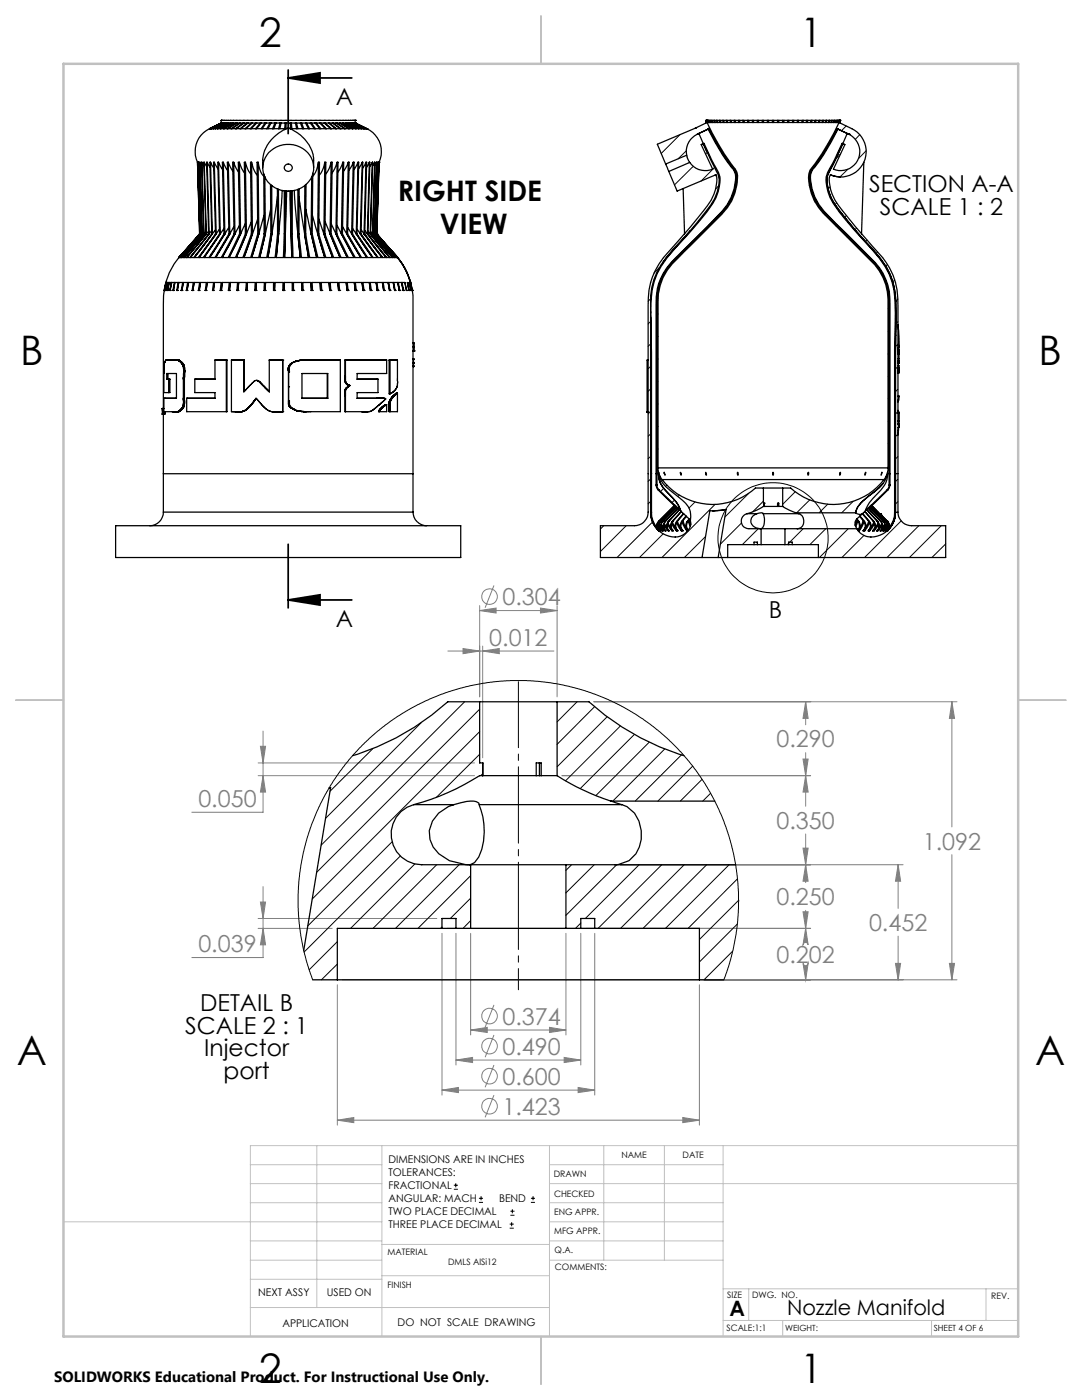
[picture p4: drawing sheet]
<svg xmlns="http://www.w3.org/2000/svg" width="216mm" height="279mm" viewBox="0 0 216 279" stroke-linecap="round" stroke-linejoin="round" font-family="sans-serif">
<defs><g id="words">
<g font-size="8.1">
<text x="51.7" y="9.3">2</text>
<text x="159.7" y="9.3">1</text>
<text x="4" y="72.8">B</text>
<text x="207.2" y="72.8">B</text>
<text x="3.3" y="212.5">A</text>
<text x="206.5" y="212.5">A</text>
<text x="51.7" y="276">2</text>
<text x="159.7" y="276">1</text>
</g>
<g font-size="5.6">
<text x="79.4" y="40">RIGHT SIDE</text>
<text x="87.8" y="46.7">VIEW</text>
</g>
<g font-size="4.7">
<text x="67" y="20.9">A</text>
<text x="173.4" y="38.4">SECTION A-A</text>
<text x="175.6" y="42.9">SCALE 1 : 2</text>
<text x="67" y="125.1">A</text>
<text x="153.4" y="123.3">B</text>
<text x="39.9" y="201.8">DETAIL B</text>
<text x="36.9" y="206.3">SCALE 2 : 1</text>
<text x="40.8" y="210.8">Injector</text>
<text x="44.6" y="215.4">port</text>
</g>
<g font-size="4.7" fill="#808080">
<text x="100.3" y="120.8">0.304</text>
<text x="97.6" y="128.9">0.012</text>
<text x="154.9" y="149.2">0.290</text>
<text x="39.6" y="161.1">0.050</text>
<text x="154.9" y="165.4">0.350</text>
<text x="184.1" y="169.6">1.092</text>
<text x="154.9" y="180.7">0.250</text>
<text x="173.4" y="185.8">0.452</text>
<text x="39.6" y="190.1">0.039</text>
<text x="154.9" y="192.2">0.202</text>
<text x="100.3" y="204.5">0.374</text>
<text x="100.3" y="210.5">0.490</text>
<text x="100.3" y="216.5">0.600</text>
<text x="100.3" y="222.5">1.423</text>
</g>
<g font-size="4.2">
<text x="145.6" y="262.7">A</text>
<text x="157" y="262.4">Nozzle Manifold</text>
</g>
<text font-size="3" x="10.8" y="275.7">SOLIDWORKS Educational Product. For Instructional Use Only.</text>
<g font-size="2.1">
<text x="77.5" y="232.2">DIMENSIONS ARE IN INCHES</text>
<text x="77.5" y="234.7">TOLERANCES:</text>
<text x="77.5" y="237.3">FRACTIONAL</text>
<text x="77.5" y="239.9">ANGULAR: MACH</text>
<text x="99.6" y="239.9">BEND</text>
<text x="77.5" y="242.5">TWO PLACE DECIMAL</text>
<text x="77.5" y="245.1">THREE PLACE DECIMAL</text>
<text x="51.5" y="258.7">NEXT ASSY</text>
<text x="65.2" y="258.6">USED ON</text>
<text x="56.3" y="264.8">APPLICATION</text>
<text x="79.3" y="264.6">DO NOT SCALE DRAWING</text>
</g>
<g font-size="1.8">
<text x="124" y="231.1">NAME</text>
<text x="136.2" y="231.1">DATE</text>
<text x="110.5" y="234.8">DRAWN</text>
<text x="110.5" y="238.9">CHECKED</text>
<text x="110.6" y="242.5">ENG APPR.</text>
<text x="77.3" y="250.5">MATERIAL</text>
<text x="110.6" y="246.3">MFG APPR.</text>
<text x="110.7" y="250">Q.A.</text>
<text x="77.3" y="257">FINISH</text>
<text x="89.4" y="252.4">DMLS AlSi12</text>
<text x="110.7" y="253.5">COMMENTS:</text>
<text x="145.1" y="259">SIZE</text>
<text x="150.1" y="259.1">DWG. NO.</text>
<text x="197.8" y="259.2">REV.</text>
<text x="145" y="265.7">SCALE:1:1</text>
</g>
<g font-size="1.7">
<text x="156.7" y="265.7">WEIGHT:</text>
<text x="186.3" y="265.7">SHEET 4 OF 6</text>
</g>
</g></defs>
<g fill="none" stroke="#808080" stroke-width=".2">
<path d="M98.6 116.8l-1.8 4.5M89.4 129.9h21.1M92.4 129.4l3.3 .5-3.3 .6zM95.7 121.8l3.3-.4v.9zM95.7 120.9v18.2M95.7 121.8h15.5M96.3 129.9l3.3-.5v1.1zM96.3 128.9v22.3M107.8 121.4l3.4 .4-3.4 .5zM111.2 120.9v18.2M51.5 154.8h43.2M51.5 152.3h43.2"/>
<path d="M52 148.9h1l-.5 3.4zM52.5 145.9v16.2h-14.2M52.5 154.8l.5 3.3h-1zM112.1 154.8h49.6M118.5 140.1h72.5M160.2 151.5h1.1l-.5 3.3zM160.8 140.1v4.5M160.8 150.2v10.7M160.8 154.8l.5 3.3h-1.1zM160.8 140.1l.5 3.3h-1.1zM189.9 140.1l.6 3.3h-1.1zM189.9 140.1v24.9"/>
<path d="M52.5 177v14.1h-14.2M123.7 172.6h56.5M160.2 169.3h1.1l-.5 3.3zM160.8 166.4v9.7M160.8 172.6l.5 3.3h-1.1zM179.2 172.6v8.7M179.2 172.6l.5 3.3h-1zM189.9 170.6v24.9M51.5 185.3h14.8M51.5 183.3h35.7M52 180h1l-.5 3.3zM52.5 185.3l.5 3.3h-1z"/>
<path d="M67.3 196.5v28M68.3 195.5h122.7M88.2 186.3v32.2M89.2 185.3h72.5M91 186.3v26.2M93.9 186.3v20.3M112.9 186.3v20.3M115.9 186.3v26.2M118.7 186.3v32.2M139.6 196.5v28M160.2 192.3a.51 .51 0 0 0 .5 .4 .51 .51 0 0 0 .6-.4l-.5 3.2zM160.2 182h1.1l-.5 3.3z"/>
<path d="M160.8 181.7v5.9M160.8 193.2v2.3M160.8 185.3l.5 3.3a.51 .51 0 0 0-.6-.5 .51 .51 0 0 0-.5 .5zM178.7 192.3h1l-.5 3.2zM179.2 186.8v8.7M189.4 192.3h1.1l-.6 3.2zM88.2 217.6l3.3-.6v1.1zM88.2 217.6h30.5M91 211.6h24.9M91 211.6l3.3-.6v1.1zM93.9 205.6h19M93.9 205.6l3.3-.6v1.1z"/>
<path d="M98.6 200.6l-1.8 4.4M98.6 206.6l-1.8 4.4M98.6 212.5l-1.8 4.5M98.6 218.5l-1.8 4.5M109.6 205l3.3 .6-3.3 .5zM112.6 211l3.3 .6-3.3 .5zM115.4 217l3.3 .6-3.3 .5zM67.3 223.6h72.3M67.3 223.6l3.3-.6v1zM136.2 223l3.4 .6-3.4 .4z"/>
<circle cx="97.7" cy="119.1" r="1.56"/>
<circle cx="97.7" cy="202.8" r="1.55"/>
<circle cx="97.7" cy="208.8" r="1.55"/>
<circle cx="97.7" cy="214.8" r="1.55"/>
<circle cx="97.7" cy="220.8" r="1.56"/>
</g>
<g fill="none" stroke="#000" stroke-width=".2">
<path d="M90.6 237.3h.8M90.6 236.5h.8M90.9 236.1v.9M95.6 240h.8M95.6 239.1h.8M96 238.7v.8M105.9 240h.9M105.9 239.1h.9M106.4 238.7v.8M101.7 245.1h.8M101.7 244.3h.8M101.8 242.5h.9"/>
<path d="M101.8 241.7h.9M102.1 243.9v.8M102.2 241.3v.8"/>
<circle cx="154.3" cy="107.3" r="11"/>
</g>
<path d="M57.5 15.6h12.7M57.5 14v12.7M57.5 15.6l6.4-1.1v2.1zM57.5 108.6v12.7M57.5 119.7h12.7M57.5 119.7l6.4-1v2.1z" fill="none" stroke="#000" stroke-width=".35"/>
<path d="M103.4 185.2v12.3" fill="none" stroke="#000" stroke-width=".2" stroke-dasharray="15.2 1.3 1.3 1.3" stroke-dashoffset="11"/>
<path d="M103.4 136v49.2" fill="none" stroke="#000" stroke-width=".2" stroke-dasharray="15.2 1.3 1.3 1.3" stroke-dashoffset="2.1"/>
<g fill="none" stroke="#c0c0c0" stroke-width=".2">
<path d="M50 232.4h26.2M50 236.2h26.2M63.2 228.6v32.3M76.2 228.6v38.1M109.6 228.6v38.1M109.6 232.4h34.7M109.6 236.2h93.6M120.5 228.6v22.9M132.6 228.6v22.9M144.3 228.6v38.1M203.2 228.6h-153.2v38.1M12.7 243.8h63.5"/>
<path d="M50 251.5h26.2M50 240h26.2M50 247.7h26.2M50 255.3h26.2M76.2 254.6h33.4M76.2 248.4h33.4M109.6 251.5h34.7M109.6 243.8h34.7M109.6 240h34.7M109.6 247.7h34.7M144.3 257.2h58.9M149.4 257.2v6.3"/>
<path d="M196.7 257.2v6.3M50 260.9h59.6M144.3 263.5h58.9M156.2 263.5v3.2M185.9 263.5v3.2"/>
</g>
<path d="M108 3.2v9.5M3.1 139.7h9.6M203.2 139.7h9.5M108 266.7v9.6" fill="none" stroke="#c0c0c0" stroke-width=".25"/>
<path d="M12.7 12.7h190.5v254h-190.5z" fill="none" stroke="#c0c0c0" stroke-width=".5"/>
<path d="M57.5 15.6l6.4-1.1v2.1zM57.5 119.7l6.4-1v2.1z" fill="#000"/>
<g fill="#808080">
<path d="M96.3 129.9l3.3-.5v1.1zM92.4 129.4l3.3 .5-3.3 .6z"/>
<path d="M160.8 185.3l.5 3.3a.51 .51 0 0 0-.6-.5 .51 .51 0 0 0-.5 .5zM160.2 192.3a.51 .51 0 0 0 .5 .4 .51 .51 0 0 0 .6-.4l-.5 3.2zM160.2 182h1.1l-.5 3.3zM160.8 172.6l.5 3.3h-1.1zM52 180h1l-.5 3.3zM52.5 185.3l.5 3.3h-1zM160.2 169.3h1.1l-.5 3.3zM160.8 154.8l.5 3.3h-1.1zM160.2 151.5h1.1l-.5 3.3zM160.8 140.1l.5 3.3h-1.1zM52 148.9h1l-.5 3.4zM52.5 154.8l.5 3.3h-1zM178.7 192.3h1l-.5 3.2zM179.2 172.6l.5 3.3h-1zM189.4 192.3h1.1l-.6 3.2zM189.9 140.1l.6 3.3h-1.1zM93.9 205.6l3.3-.6v1.1zM109.6 205l3.3 .6-3.3 .5zM91 211.6l3.3-.6v1.1zM112.6 211l3.3 .6-3.3 .5zM88.2 217.6l3.3-.6v1.1zM115.4 217l3.3 .6-3.3 .5zM67.3 223.6l3.3-.6v1zM136.2 223l3.4 .6-3.4 .4z"/>
<path d="M95.7 121.8l3.3-.4v.9zM107.8 121.4l3.4 .4-3.4 .5z"/>
</g>
<g fill="none" stroke="#000" stroke-width=".25">
<path d="M39.4 32.4h.1M39.4 32.4l.4 14.3M39.4 32.4v.1M39.5 32.4l.1 .2M39.5 32.4l.4 14.3M39.6 32.4l.4 14.3M39.6 32.4l.3 .4M39.6 32.4l.5 14.3M40.2 33l-.3-.6 .4 14.3M40.3 32.4l.4 .7M40.3 32.4l.3 14.3M40.3 32.4l.4 14.3"/>
<path d="M40.7 32.4l.5 .9M40.7 32.4l.4 14.3M40.7 32.4l.5 14.3M41.3 32.4l.6 1M41.3 32.4h-.1l.4 14.3M41.3 32.4l.4 14.3M41.8 25.7a5.1 5.1 0 0 0-2.4 6.7M41.8 25.7h.1M41.9 25.7h.1M42 25.7h.1M42 32.4l.7 1.1M42 32.4h-.1l.4 14.3"/>
<path d="M42 25.7h.2M42 32.4l.4 14.3M42.2 25.7h.1M42.3 25.7h.2M42.5 25.7h.4M42.8 32.4l.7 1.3M42.8 32.4h-.2l.4 14.3M42.8 32.4l.3 14.3M42.9 25.7h.1M43 25.7h.4M43.4 25.7h.1M43.5 25.7h.5"/>
<path d="M43.6 32.4l.8 1.4M43.6 32.4h-.1l.3 14.3M43.6 32.4l.4 14.3M44 25.7h.1M44.1 25.7h.5M44.1 24.6h.1M44.1 24h.1M44.1 24v.6M44.2 24.6h.1M44.2 24h.1M44.2 24.6l-2.4 1.1M44.3 24.6h.1"/>
<path d="M44.3 24h.1M44.3 24.6h.2M44.3 24h.2M44.3 24.6l-2.3 1.1M44.5 24.6h.1M44.5 24h.1M44.5 24.6l-2.3 1.1M44.5 24.6h.3M44.5 24h26M44.5 24.6l-2.2 1.1M44.6 32.4l.8 1.6M44.6 32.4h-.2l.3 14.3"/>
<path d="M44.6 32.4l.3 14.3M44.6 25.7h.1M44.7 25.7h.6M44.8 24.6h.3M44.8 24.6l-2.3 1.1M45.1 24.6h.1M45.1 24.6l-2.2 1.1M45.2 24.6h.3M45.2 24.6l-2.2 1.1M45.3 25.7h.2M45.5 25.7h.6M45.5 24.6h.1"/>
<path d="M45.5 24.6l-2.1 1.1M45.5 32.4l1 1.8M45.5 32.4h-.1l.3 14.3M45.5 32.4l.4 14.3M45.6 24.6h.4M45.6 24.6l-2.1 1.1M46 24.6h.1M46 24.6l-2 1.1M46.1 24.6h.4M46.1 24.6l-2 1.1M46.1 25.7h.2M46.3 25.7h.7"/>
<path d="M46.5 24.6h.1M46.5 24.6l-1.9 1.1M46.6 32.4l.5 1.2 .5 .7M46.6 32.4h-.2l.3 14.3M46.6 24.6h.5M46.6 32.4l.3 14.3M46.6 24.6l-1.9 1.1M47 25.7h.2M47.1 24.6h.2M47.1 24.6l-1.8 1.1M47.2 25.7h.7M47.3 24.6h.5"/>
<path d="M47.3 24.6l-1.8 1.1M47.8 32.4l.4 1.2 .6 .9M47.8 32.4h-.2l.2 14.3M47.8 32.4l.2 14.3M47.8 24.6h.2M47.8 24.6l-1.7 1.1M47.9 25.7h.2M48 24.6h.5M48 24.6l-1.7 1.1M48.1 25.7h.8M48.5 24.6h.2M48.5 24.6l-1.5 1.1"/>
<path d="M48.7 24.6h.6M48.7 24.6l-1.5 1.1M48.9 25.7h.2M49 32.4l.4 1.2 .6 1.1M49 32.4h-.2l.2 14.3M49 32.4l.2 14.3M49.1 25.7h.8M49.3 24.6h.2M49.3 24.6l-1.4 1.1M49.5 24.6h.7M49.5 24.6l-1.4 1.1M49.9 25.7h.2"/>
<path d="M50.1 25.7h.9M50.2 24.6h.1M50.2 24.6l-1.3 1.1M50.2 32.4l.4 1.2 .7 1.3M50.2 32.4h-.2l.2 14.3M50.2 32.4l.2 14.3M50.3 24.6h.7M50.3 24.6l-1.2 1.1M51 25.7h.2M51 24.6h.2M51 24.6l-1.1 1.1M51.2 25.7h.9"/>
<path d="M51.2 24.6h.7M51.2 24.6l-1.1 1.1M51.5 32.4l.1 .7a3.5 3.5 0 0 0 1 2M51.5 32.4h-.2l.1 14.3M51.5 32.4l.1 14.3M51.9 24.6h.2M51.9 24.6l-.9 1.1M52.1 25.7h.2M52.1 24.6h.8M52.1 24.6l-.9 1.1M52.3 25.7h.9M52.6 34.7l.1 12"/>
<path d="M52.8 35.2l.2 11.5M52.9 24.6h.2M52.9 24.6l-.8 1.1M53.1 24.6h.8M53.1 24.6l-.8 1.1M53.2 25.7h.3M53.5 25.7h.9M53.6 30.4a5.2 5.2 0 0 1 8.9 2.3 5 5 0 0 1-7 5.1 4.5 4.5 0 0 1-1.9-7.4zM53.9 24.6h.2M53.9 24.6l-.7 1.1M54 36.8v9.9M54.1 24.6h.8"/>
<path d="M54.1 24.6l-.6 1.1M54.2 37l.1 9.7M54.4 25.7h.2M54.6 25.7h1M54.9 24.6h.2M54.9 24.6l-.5 1.1M55.1 24.6h.8M55.1 24.6l-.5 1.1M55.4 39.2l-1.1 7.5M55.4 37.7v9M55.6 37.7v9M55.6 25.7h.2"/>
<path d="M55.8 25.7h1M55.9 24.6h.2M55.9 24.6l-.3 1.1M56.1 24.6h.8M56.1 24.6l-.3 1.1M56.3 38l-.7 8.7M56.7 38.1v8.6M56.8 25.7h.2M56.9 24.6h.2M56.9 24.6l-.1 1.1M56.9 38.1v8.6M57 25.7h.1"/>
<path d="M57.1 25.7l-1.7 1a7.2 7.2 0 0 0-3 5.3v1.5M57.1 25.7l.2-.1 .6 .1M57.1 24.6h.8M57.1 24.6l-.1 1.1M57.2 38.1l-.3 8.6M57.9 38.1l.2 8.6M57.9 25.7l2.1 1.3a7.2 7.2 0 0 1 2.6 5v1.5M57.9 25.7h.1M57.9 24.6h.2M57.9 24.6l.1 1.1M58 25.7h.2M58.1 38.1v8.6"/>
<path d="M58.1 24.6h.8M58.1 24.6l.1 1.1M58.2 25.7h1M58.3 38.1v8.6M58.7 38l.7 8.7M58.9 24.6h.3M58.9 24.6l.3 1.1M59.2 24.6h.7M59.2 24.6l.2 1.1M59.2 25.7h.2M59.4 25.7h1M59.4 37.8v8.9"/>
<path d="M59.7 39.3l1.1 7.4M59.7 37.7v9M59.9 24.6h.3M59.9 24.6l.5 1.1M60.2 24.6h.8M60.2 24.6l.4 1.1M60.4 25.7h.2M60.6 25.7h1M60.8 37v9.7M61 24.6h.2M61 24.6l.6 1.1M61.1 36.8l-.1 9.9"/>
<path d="M61.2 24.6h.7M61.2 24.6l.6 1.1M61.6 25.7h.2M61.8 25.7h.9M61.9 24.6h.3M61.9 24.6l.8 1.1M62.2 24.6h.7M62.2 24.6l.7 1.1M62.2 35.2l-.1 11.5M62.4 34.6l-.1 12.1M62.7 25.7h.2M62.9 24.6h.2"/>
<path d="M62.9 24.6l.9 1.1M62.9 25.7h.9M63.1 24.6h.7M63.1 24.6l.9 1.1M63.5 32.4h.2l-.1 14.3M63.5 32.4a4.6 4.6 0 0 1-1.1 2.8M63.5 32.4l-.1 14.3M63.8 25.7h.2M63.8 24.6h.2M63.8 24.6l1.1 1.1M64 24.6h.7M64 24.6l1.1 1.1"/>
<path d="M64 25.7h.9M64.7 24.6h.2M64.7 24.6l1.3 1.1M64.8 32.4h.2l-.2 14.3M64.8 32.4l-.5 1.6-.6 1M64.8 32.4l-.2 14.3M64.9 24.6h.6M64.9 24.6l1.2 1.1M64.9 25.7h.2M65.1 25.7h.9M65.5 24.6h.2M65.5 24.6l1.5 1.1"/>
<path d="M65.7 24.6h.6M65.7 24.6l1.4 1.1M66 25.7h.1M66.1 32.4h.2l-.2 14.3M66.1 32.4l-.4 1.2-.7 1.1M66.1 32.4l-.2 14.3M66.1 25.7h.9M66.3 24.6h.2M66.3 24.6l1.6 1.1M66.5 24.6h.6M66.5 24.6l1.6 1.1M67 25.7h.1"/>
<path d="M67.1 24.6h.1M67.1 24.6l1.7 1.1M67.1 25.7h.8M67.2 24.6h.6M67.2 24.6l1.7 1.1M67.3 32.4h.2l-.3 14.3M67.3 32.4l-.5 1.2-.5 .9M67.3 32.4l-.3 14.3M67.8 24.6h.1M67.8 24.6l1.8 1.1M67.9 25.7h.2M67.9 24.6h.5"/>
<path d="M67.9 24.6l1.8 1.1M68.1 25.7h.7M68.4 32.4h.2l-.3 14.3M68.4 32.4l-.5 1.2-.5 .7M68.4 24.6h.1M68.4 32.4l-.3 14.3M68.4 24.6l1.9 1.1M68.5 24.6h.5M68.5 24.6l1.9 1.1M68.8 25.7h.1M68.9 25.7h.7M69 24.6h.1"/>
<path d="M69 24.6l1.9 1.1M69.1 24.6h.4M69.1 24.6l2 1.1M69.5 24.6h.1M69.5 24.6l2 1.1M69.5 32.4h.2l-.3 14.3M69.5 32.4l-1 1.8M69.5 32.4l-.3 14.3M69.6 25.7h.1M69.6 24.6h.3M69.6 24.6l2 1.1M69.7 25.7h.6"/>
<path d="M69.9 24.6h.1M69.9 24.6l2.1 1.1M70 24.6h.2M70 24.6l2.1 1.1M70.2 24.6h.3M70.2 24.6l2.3 1.1M70.3 25.7h.1M70.4 25.7h.5M70.5 32.4h.2l-.4 14.3M70.5 32.4l-.9 1.6M70.5 32.4l-.3 14.3M70.5 24.6h.1"/>
<path d="M70.5 24h.1M70.5 24.6l2.3 1.1M70.6 24.6h.1M70.6 24h.3M70.7 24.6h.1M70.7 24.6l2.3 1.1M70.7 24.6h.2M70.7 24.6l2.5 1.1M70.9 24.6h.1M70.9 24h.1M70.9 24v.6M70.9 24.6l2.3 1.1"/>
<path d="M70.9 25.7h.2M71.1 25.7h.4M71.4 32.4h.2l-.4 14.3M71.4 32.4l-.8 1.4M71.4 32.4l-.3 14.3M71.5 25.7h.1M71.6 25.7h.4M72 25.7h.1M72.1 25.7h.4M72.3 32.4h.1l-.4 14.3M72.3 32.4l-.8 1.3M72.3 32.4l-.4 14.3"/>
<path d="M72.5 25.7h.3M72.8 25.7h.2M73 32.4h.2l-.4 14.3M73 32.4l-.6 1.1M73 25.7h.2M73 32.4l-.4 14.3M73.2 25.7h.1M73.2 25.7a5 5 0 0 1 2.4 6.7M73.7 32.4h.1l-.4 14.3M73.7 32.4l-.6 1M73.7 32.4l-.4 14.3M74.3 32.4l-.4 14.3"/>
<path d="M74.3 32.4l-.5 .9M74.8 32.4l-.4 14.3M74.8 32.4l-.5 .7M74.8 32.4l-.5 14.3M75.1 32.4l-.3 14.3M75.1 32.4l-.3 .6M75.1 32.4l-.4 14.3M75.2 32.8l.2-.4-.4 14.3M75.6 32.4h.1M75.6 32.4l-.2 .2M75.6 32.4l-.5 14.3M75.6 32.4l-.4 14.3"/>
<path d="M75.6 32.4v.1M132.8 32.7l.7 1.5M133.5 34.2l1.6 3.9 7.6-3.2M136.3 37.6l.3 9.1M137 31l.6 1.4M137 31l-4.2 1.7M137.6 32.4l-4.1 1.8M138.7 25.6h.1M138.7 25.6l-7.5 3.2 1.6 3.9M139.1 26.8a3.8 3.8 0 0 0-2.1 4.2M139.1 26.8h.2M139.2 26.7h.1"/>
<path d="M139.2 26.7l.1 .1M139.2 26.7h.3l-.2 .1M139.3 26.8h.1M139.4 26.8h.1zM139.5 26.6l.8 2.1M139.5 26.6l-.4 .2M139.5 26.7l-.2 .1M140.3 28.7l.2-.1 2 4.2a5.4 5.4 0 0 1 1.2 3.6 10.2 10.2 0 0 1-2.6 5.9l-4 4.7a35.8 35.8 0 0 0-6 7.6 17.5 17.5 0 0 0-1.3 7.9M140.3 28.7l-.4 .2 2.3 4.9a3.8 3.8 0 0 1-4.6-1.4M140.3 28.7l2.5 5.3a4.5 4.5 0 0 1 .3 4.3 14.8 14.8 0 0 1-3.1 5l-6 7a13.7 13.7 0 0 0-4.2 11.4v32.8M140.3 28.7h.1M140.3 28.7l.7 1.5"/>
<path d="M140.9 24h.1M140.9 24l.2 .4M140.9 24v.6l-2.2 1M141 24h.1M141 24l.1 .4M141 24l.2 .4M141.1 24.4h.1M141.1 24.4a45 45 0 0 0 5.6 9.4 3.9 3.9 0 0 1 .3 3.2 11.2 11.2 0 0 1-4.2 7l-6.3 6.2a18 18 0 0 0-4.2 5.2 13 13 0 0 0-1 6.6v31.4M141.1 24h.1M141.1 24l.2 .4M141.1 24h.2M141.1 24l.3 .4"/>
<path d="M141.2 24.4h.1M141.3 25.8a40.3 40.3 0 0 0 5.2 8.3 5 5 0 0 1 0 3.6l-.6 1.6-.8 1.6a146.8 146.8 0 0 1-10.3 10.6 11.6 11.6 0 0 0-3.9 9.4v33.6M141.3 25.8l-1.8 .8M141.3 24.4h.1M141.3 24h.1M141.3 24l.2 .4M141.4 24.4h.1M141.4 24h.2M141.4 24l.2 .4M141.4 25.7l-.1 .1M141.4 25.7a55.1 55.1 0 0 0 5.4 8.7 9.9 9.9 0 0 1-2.8 8l-7.5 7.5a19.6 19.6 0 0 0-4.3 5.1 11.6 11.6 0 0 0-1.1 6v33.5M141.4 25.7l-2.2 1"/>
<path d="M141.5 24.4h.1M141.6 24.4h.2M141.6 24h.1M141.6 24l.2 .4M141.7 24h.3M141.7 24l.2 .4M141.8 24.4h.1M141.9 24.4h.3M142 24h.1M142 24l.2 .4M142.1 24h.4M142.1 24l.2 .4"/>
<path d="M142.2 24.4h.1M142.3 24.4h.3M142.5 24h.1M142.5 24l.1 .4M142.6 24h.4M142.6 24l.1 .4M142.6 24.4h.1M142.7 34.9h.1M142.7 24.4h.5M142.8 34.9a5.3 5.3 0 0 1-.3 3.9 25.7 25.7 0 0 1-4.7 6.5l-2.6 3a22.7 22.7 0 0 0-4.5 5.8 16.2 16.2 0 0 0-1.4 8.4v39.7a2.74 2.74 0 0 1-2.7 2.7h-6.8v6.4h20.3M142.8 34.9h-.1M143 24h.1"/>
<path d="M143 24l.2 .4M143.1 24h.4M143.1 24l.2 .4M143.2 24.4h.1M143.3 24.4h.4M143.5 24h.2M143.5 24l.2 .4M143.7 24h.5M143.7 24l.2 .4M143.7 24.4h.2M143.9 24.4h.5M144.2 24h.2"/>
<path d="M144.2 24l.2 .4M144.4 24.4h.1M144.4 24h.5M144.4 24l.1 .4M144.5 24.4h.5M144.9 24h.2M144.9 24l.1 .4M145 24.4h.2M145.1 24h.6M145.1 24l.1 .4M145.2 24.4h.6M145.3 32.3l1.1 1.4a2.64 2.64 0 0 1 .5 2.3 10 10 0 0 1-1.8 5"/>
<path d="M145.7 24h.1M145.7 24l.1 .4M145.8 24.4h.2M145.8 24h.7M145.8 24l.2 .4M146 24.4h.6M146.5 24h.1M146.5 24l.1 .4M146.6 24.4h.2M146.6 24h.7M146.6 24l.2 .4M146.8 24.4h.6"/>
<path d="M147.3 24h.2M147.3 24l.1 .4M147.4 24.4h.2M147.5 24h.7M147.5 24l.1 .4M147.6 24.4h.7M148.2 24h.2M148.2 24l.1 .4M148.3 24.4h.2M148.4 24h.8M148.4 24l.1 .4M148.5 24.4h.7"/>
<path d="M149.2 24h.2M149.2 24v.4M149.2 24.4h.2M149.4 24h.7M149.4 24v.4M149.4 24.4h.8M150.1 24h.2M150.1 24l.1 .4M150.2 24.4h.2M150.3 24h.8M150.3 24l.1 .4M150.4 24.4h.7"/>
<path d="M151.1 24h.2M151.1 24v.4M151.1 24.4h.3M151.3 24h.8M151.3 24l.1 .4M151.4 24.4h.7M152.1 24h.2M152.1 24v.4M152.1 24.4h.3M152.3 24h.8M152.3 24l.1 .4M152.4 24.4h.7"/>
<path d="M153.1 24h.3M153.1 24v.4M153.1 24.4h.3M153.4 24.4h.7M153.4 24h.7M153.4 24v.4M154.1 24.4h.3M154.1 24h.3M154.1 24v.4M154.4 24.4h.8M154.4 24h.8M154.4 24v.4"/>
<path d="M155.2 24.4h.2M155.2 24h.2M155.2 24v.4M155.4 24.4h.7M155.4 24h.8M155.4 24v.4M156.1 24.4h.3M156.2 24h.2M156.2 24l-.1 .4M156.4 24.4h.7M156.4 24h.8M156.4 24v.4"/>
<path d="M157.1 24.4h.3M157.2 24h.2M157.2 24l-.1 .4M157.4 24.4h.7M157.4 24h.8M157.4 24v.4M158.1 24.4h.2M158.2 24h.2M158.2 24l-.1 .4M158.3 24.4h.8M158.4 24h.7M158.4 24l-.1 .4"/>
<path d="M159.1 24.4h.2M159.1 24h.2M159.1 24v.4M159.3 24.4h.7M159.3 24h.8M159.3 24v.4M160 24.4h.2M160.1 24h.2M160.1 24l-.1 .4M160.2 24.4h.7M160.3 24h.7M160.3 24l-.1 .4"/>
<path d="M160.9 24.4h.2M161 24h.2M161 24l-.1 .4M161.1 24.4h.6M161.2 24h.7M161.2 24l-.1 .4M161.7 24.4h.2M161.9 24h.1M161.9 24l-.2 .4M161.9 24.4h.6M162 24h.7M162 24l-.1 .4"/>
<path d="M162.5 24.4h.2M162.7 24h.1M162.7 24l-.2 .4M162.7 24.4h.6M162.8 24h.6M162.8 24l-.1 .4M163.2 32.2l-1.1 1.5a2.76 2.76 0 0 0-.5 2.3 10.4 10.4 0 0 0 1.8 5.1M163.3 24.4h.2M163.4 24h.2M163.4 24l-.1 .4M163.5 24.4h.5M163.6 24h.5"/>
<path d="M163.6 24l-.1 .4M164 24.4h.1M164.1 24.4h.5M164.1 24h.2M164.1 24l-.1 .4M164.3 24h.5M164.3 24l-.2 .4M164.6 24.4h.2M164.8 24.4h.4M164.8 24h.2M164.8 24l-.2 .4M165 24h.4"/>
<path d="M165 24l-.2 .4M165.2 24.4h.1M165.3 24.4h.5M165.4 24h.1M165.4 24l-.2 .4M165.5 24h.4M165.5 24l-.2 .4M165.7 34.9a5.3 5.3 0 0 0 .4 3.9 25.7 25.7 0 0 0 4.6 6.5l3.5 4a14.7 14.7 0 0 1 5 11.7v8h.2M165.7 34.9l1.2 .3 .8 .1M165.8 24.4h.1M165.9 24.4h.3M165.9 24h.2"/>
<path d="M165.9 24l-.1 .4M166.1 24h.3M166.1 24l-.2 .4M166.2 24.4h.1M166.3 24.4h.3M166.4 24h.1M166.4 24l-.2 .4M166.5 24h.3M166.5 24l-.2 .4M166.6 24.4h.1M166.7 24.4h.2M166.8 24h.1"/>
<path d="M166.8 24l-.2 .4M166.9 24h.2M166.9 24l-.2 .4M166.9 24.4h.1M167 24.4h.1M167.1 25.7l.1 .1M167.1 25.7l-1 1.9a47.6 47.6 0 0 1-4.4 6.8 9.9 9.9 0 0 0 2.8 8l8 8.1a14.3 14.3 0 0 1 4.4 6.1 22.1 22.1 0 0 1 .5 7.3v30.6M167.1 25.7l2.3 1.1M167.1 24h.1M167.1 24l-.2 .4M167.1 24.4h.1M167.2 24.4h.1"/>
<path d="M167.2 24h.2M167.2 24l-.2 .4M167.2 25.8a40.3 40.3 0 0 1-5.2 8.3 4.9 4.9 0 0 0 0 3.6 13.4 13.4 0 0 0 4.8 6.9 121.8 121.8 0 0 1 8.7 8.8 11.4 11.4 0 0 1 2.1 7.3v33.8M167.2 25.8l1.9 .8M167.3 24.4h.1M167.4 24.4h.1M167.4 24h.1M167.4 24l-.3 .4M167.4 24l-.2 .4M167.4 24.4a44.9 44.9 0 0 1-5.8 9.5 8.5 8.5 0 0 0 1.7 7.5l.9 1.1 8.2 8.2a13.6 13.6 0 0 1 4.3 6.1 18.8 18.8 0 0 1 .5 5.9v30.7M167.5 24h.1M167.5 24l-.1 .4"/>
<path d="M167.5 24l-.2 .4M167.6 24h.1M167.6 24v.6a8.5 8.5 0 0 1 4.3 2.8 5.1 5.1 0 0 1-.2 6.1 5.1 5.1 0 0 1-6 1.4M167.6 24l-.2 .4M168.2 28.7l-2 4.1a5.6 5.6 0 0 0-1.2 3.6 10.2 10.2 0 0 0 2.6 5.8l4 4.8a33.5 33.5 0 0 1 5.9 7.5 24.9 24.9 0 0 1 1.3 10.8l-.1 5v24.2M168.2 28.7l-.2-.1-1.9 4.2a5.4 5.4 0 0 0-1.2 3.6 10.2 10.2 0 0 0 2.5 5.9l4 4.7a35.8 35.8 0 0 1 6 7.6 23.9 23.9 0 0 1 1.2 10.3l-.1 4.8v24.8M168.2 28.7h.1M168.2 28.7l-2.4 5a3.9 3.9 0 0 0-.7 3.1 9.6 9.6 0 0 0 2.5 5.3l3.4 4.2 3.3 3.7a14.3 14.3 0 0 1 4.4 12.4v32.1M169 26.8h.1zM169 26.7l.2 .1M169.1 26.6l-.9 2.1M169.1 26.6l.3 .2"/>
<path d="M169.1 26.8h.1M169.2 26.8h.1M169.3 26.8h.1M169.3 26.8l-.3-.1 .3 .1M169.4 26.8h.1M169.4 26.8a3.8 3.8 0 0 1 1.8 5 3.8 3.8 0 0 1-4.9 2l2.3-4.9-.4-.2M172.4 32.4l-.5 14.3M32.7 58h.1M32.8 58h.1M33 58h.1M33.1 58l.3-1.6h.3l-.3 1.6M33.1 58h.1"/>
<path d="M33.2 56.4l-.5 1.6M33.2 56.4h.1M33.2 56.4l-.4 1.6M33.4 58h.1M33.4 58l.4-1.6h.4l-.3 1.6M33.9 58h.1M33.9 58l.4-1.6h.5l-.3 1.6M34.5 58h.1M34.6 58l.3-1.6h.7l-.3 1.6M34.6 58h.1M35.3 58h.1M35.4 58l.3-1.6h.7l-.2 1.6"/>
<path d="M35.4 58h.1M35.7 51.4h.1M35.9 51.2a13.7 13.7 0 0 0-3.3 9.6v20.7M36.2 58h.1M36.3 58l.3-1.6h.9l-.3 1.6M36.3 58h.1M37.2 58h.1M37.3 58l.3-1.6h1l-.3 1.6M37.3 58h.1M38.3 58h.1M38.3 58h.2M38.5 58l.2-1.6h1.1l-.2 1.6"/>
<path d="M38.5 58h.1M39.6 58h.1M39.6 58h.2M39.8 58l.2-1.6h1.2l-.2 1.6M39.8 58h.1M39.8 46.7h.1M39.8 46.7l-4.1 4.7M39.8 46.7l-.1 .2M39.9 46.7l-4.2 4.7M39.9 46.7h.1M39.9 46.6l-.1 .1M40 46.7l-4.1 4.7h-.2"/>
<path d="M40 46.7h.1M40 46.5l-.1 .2M40.1 46.7l-4.2 4.7M40.3 46.7a31.1 31.1 0 0 1-4.2 4.7h-.2M40.3 46.7h.1M40.3 46.4l-.2 .3M40.3 46.7l-4 4.7M40.6 46.7l-3.9 4.7h-.4M40.6 46.7h.1M40.6 46.4l-.3 .3M40.7 46.7l-4 4.7M41 58h.1"/>
<path d="M41.1 46.2l-.4 .5M41.1 46.7l-3.9 4.7h-.5M41.1 46.7h.1M41.1 58l.2-1.6h1.3l-.2 1.6M41.1 58h.1M41.2 46.7l-3.9 4.7M41.6 46.7l-3.7 4.7h-.6M41.6 46.7h.1M41.6 46.1l-.4 .6M41.7 46.7l-3.7 4.7M42.3 46.7l-3.6 4.7h-.7M42.3 46.7h.1"/>
<path d="M42.3 46l-.6 .7M42.4 46.7l-3.6 4.7M42.4 58h.1M42.4 58h.2M42.6 58l.2-1.6h1.3l-.1 1.6M42.6 58h.1M43 45.9l-.6 .8M43 46.7l-3.4 4.7h-.8M43 46.7h.1M43.1 46.7l-3.4 4.7M43.8 45.8l-.7 .9M43.8 46.7l-3.2 4.7h-.9"/>
<path d="M43.8 46.7h.2M44 46.7l-3.3 4.7M44 58h.1M44 58h.2M44.2 58l.1-1.6h1.5l-.2 1.6M44.2 58h.1M44.7 45.6l-.7 1.1M44.7 46.7l-3 4.7h-1M44.7 46.7h.2M44.9 46.7l-3.1 4.7M45.6 58h.1M45.6 58h.2"/>
<path d="M45.6 45.4l-.7 1.3M45.7 46.7l-2.8 4.7h-1.1M45.7 46.7h.2M45.8 58l.1-1.6h1.5l-.1 1.6M45.8 58h.1M45.9 46.7l-2.8 4.7M46.7 45.2l-.8 1.5M46.7 46.7l-2.5 4.7h-1.1M46.7 46.7h.2M46.9 46.7l-2.6 4.7M47.3 58h.1M47.3 58h.2"/>
<path d="M47.5 58l.1-1.6h1.5l-.1 1.6M47.5 58h.1M47.8 46.7l-2.3 4.7h-1.2M47.8 46.7h.2M47.8 44.9l-.9 1.8M48 46.7l-2.3 4.7M48.9 44.7l-.9 2M49 46.7l-2 4.7h-1.3M49 46.7h.2M49 58h.1M49 58h.2M49.2 46.7l-2 4.7"/>
<path d="M49.2 58l.2-1.6h1.5l-.1 1.6M49.2 58h.1M50.2 46.7l-1.7 4.7h-1.3M50.2 46.7h.2M50.2 44.3l-1 2.4M50.4 46.7l-1.7 4.7M50.8 58h.1M50.8 58h.3M51.1 58l.1-1.6h1.5v1.6M51.1 58h.1M51.4 43.7l-1 3M51.4 46.7l-1.4 4.7h-1.3"/>
<path d="M51.4 46.7h.2M51.6 46.7l-1.4 4.7M52.7 58h.2M52.7 46.7l-.9 3.8a.75 .75 0 0 1-.2 .8 .75 .75 0 0 1-.8 .1h-.6M52.7 46.7h.3M52.7 58h.1M52.7 43l-1.1 3.7M52.9 58h.1M53 46.7l-1.2 4.7M53 56.4h1.6v1.6M53 56.4l-.1 1.6M54 41.7l-1 5"/>
<path d="M54 46.7l-.8 4.7h-1.4M54 46.7h.3M54.3 46.7l-.8 4.7M54.6 58h.1M54.6 58h.2M54.8 58h.1M54.8 56.4h1.7l-.1 1.6M54.8 56.4v1.6M55.4 46.7l-.5 4.7h-1.4M55.4 46.7h.2M55.6 46.7l-.5 4.7M56.4 58h.1"/>
<path d="M56.4 58h.3M56.7 56.4h1.6M56.7 56.4v1.6M56.7 58h.1M56.7 46.7l-.1 4.7h-1.5M56.7 46.7h.2M56.8 51.4h1.4M56.9 46.7l-.1 4.7M58.1 46.7l.1 4.7M58.1 46.7h.2M58.3 46.7l.2 4.7h1.4M58.3 56.4v1.6"/>
<path d="M58.3 58h.1M58.3 58h.3M58.6 58h.1M59.4 46.7l.5 4.7M59.4 46.7h.3M59.7 46.7l.4 4.7h1.5M60.2 56.4h-1.6v1.6M60.2 56.4l.1 1.6M60.3 58h.1M60.3 58h.2M60.5 58h.1M60.8 46.7l.8 4.7"/>
<path d="M60.8 46.7h.2M61 46.7l.7 4.4a.44 .44 0 0 0 .6 .3h.9M61 41.8l1.1 4.9M62.1 56.4h-1.7l.1 1.6M62.1 56.4v1.6M62.1 46.7l1.1 4.7M62.1 46.7h.2M62.1 58h.1M62.1 58h.2M62.3 46.7l1.1 4.7h1.4M62.3 58h.1M62.3 43l1.1 3.7"/>
<path d="M63.4 46.7l1.4 4.7M63.4 46.7h.2M63.6 46.7l1.4 4.7h1.4M63.6 43.7l1 3M63.9 56.4h-1.6v1.6M63.9 56.4l.1 1.6M64 58h.1M64 58h.2M64.2 58h.1M64.6 46.7l1.8 4.7M64.6 46.7h.2M64.8 46.7l1.8 4.7h1.2"/>
<path d="M64.9 44.2l1 2.5M65.7 56.4h-1.6l.1 1.6M65.7 56.4l.1 1.6M65.8 58h.1M65.8 58h.2M65.9 46.7l1.9 4.7M65.9 46.7h.2M66 58h.1M66.1 46.7l2 4.7h1.2M66.1 44.6l.9 2.1M67 46.7l2.3 4.7M67 46.7h.2"/>
<path d="M67.2 46.7l2.3 4.7h1.2M67.2 44.9l.9 1.8M67.4 56.4h-1.5l.1 1.6M67.4 56.4l.2 1.6M67.6 58h.1M67.6 58h.2M67.8 58h.1M68.1 46.7l2.6 4.7M68.1 46.7h.2M68.3 46.7l2.6 4.7h1.1M68.3 45.2l.9 1.5M69.1 56.4h-1.5l.2 1.6"/>
<path d="M69.1 56.4l.2 1.6M69.2 46.7l2.8 4.7M69.2 46.7h.2M69.3 58h.1M69.3 58h.2M69.4 46.7l2.7 4.7h1.1M69.4 45.4l.8 1.3M69.5 58h.1M70.2 46.7l3 4.7M70.2 46.7h.1M70.3 46.7l3 4.7h1M70.3 45.6l.8 1.1"/>
<path d="M70.7 56.4h-1.4l.2 1.6M70.7 56.4l.2 1.6M70.9 58h.1M70.9 58h.2M71.1 46.7l3.2 4.7M71.1 46.7h.1M71.1 58h.1M71.2 46.7l3.2 4.7h.9M71.3 45.8l.6 .9M71.9 46.7l3.4 4.7M71.9 46.7h.1M72 46.7l3.5 4.7h.7"/>
<path d="M72.1 45.9l.5 .8M72.2 56.4h-1.3l.2 1.6M72.2 56.4l.2 1.6M72.4 58h.1M72.4 58h.2M72.6 46.7l3.6 4.7M72.6 46.7h.2M72.6 58h.1M72.8 46.7l3.6 4.7h.6M72.8 46l.5 .7M73.3 46.7l3.7 4.7M73.3 46.7h.1"/>
<path d="M73.4 46.7l3.8 4.7h.6M73.4 46.1l.5 .6M73.7 56.4h-1.3l.2 1.6M73.7 56.4l.2 1.6M73.9 46.7l3.9 4.7M73.9 46.7h.1M73.9 58h.1M73.9 58h.2M73.9 46.7l3.9 4.7h.5M74 46.2l.3 .5M74.1 58h.1M74.3 46.7l4 4.7"/>
<path d="M74.3 46.7h.1M74.4 46.7l4 4.7h.4M74.4 46.3l.3 .4M74.7 46.7l4.1 4.7M74.7 46.7h.1M74.8 46.7a31.1 31.1 0 0 0 4.2 4.7h.1M74.8 46.4l.2 .3M75 46.7l4.1 4.7M75 46.7h.1M75 46.5l.1 .2M75 56.4h-1.1l.2 1.6M75 56.4l.3 1.6"/>
<path d="M75.1 46.7l4.2 4.7M75.1 46.7h.1M75.1 46.6l.1 .1M75.2 46.7l2.1 2.4a15.3 15.3 0 0 1 5 8.9M75.2 46.7l4.2 4.7M75.2 46.7h.1M75.3 58h.1M75.4 58h.1M76.3 56.4h-1.1l.2 1.6M76.3 56.4l.3 1.6M76.6 58h.1M76.7 58h.1"/>
<path d="M77.4 56.4h-1l.3 1.6M77.4 56.4l.3 1.6M77.7 58h.1M77.8 58h.1M78.5 56.4h-.9l.2 1.6M78.5 56.4l.2 1.6M78.7 58h.1M78.8 58h.1M79.1 51.4h.2M79.3 51.4a13.5 13.5 0 0 1 2.6 5M79.4 56.4h-.8l.2 1.6M79.4 51.4a13.3 13.3 0 0 1 2.9 6.6"/>
<path d="M79.4 56.4l.3 1.6M79.7 58h.1M79.8 58h.1M80.2 56.4h-.7l.3 1.6M80.2 56.4l.2 1.6M80.4 58h.1M80.5 58h.1M80.8 56.4h-.6l.3 1.6M80.8 56.4l.3 1.6M81.1 58h.1M81.2 58h.1M81.3 56.4l.3 1.6z"/>
<path d="M81.6 58h.1M81.6 56.4l.4 1.6zM81.7 56.4h.2M81.7 58h.1M81.9 56.4l.3 1.6M82 58h.1M82.2 58h.1M82.3 58l.1 .9v35.6M82.3 58h.1M137.8 46l-.9 1a41.5 41.5 0 0 0-4.7 5.4M32.7 79.5h2.5M32.7 79.5v2.7h2.9"/>
<path d="M33 72.1h-.1M33.2 71.9h-.1M33.2 71.9l-.3 .3-.2 .9v5.3h1M33.3 75.7v-1.2h1.9v5M33.3 75.7h.4M33.3 75.7h.2M33.5 75.7h.4M33.5 74.5v1.2M33.7 75.7h.2M33.7 75.7v2.7M33.8 71.8l.6 .1M33.9 75.7v2.7h-.2"/>
<path d="M34.1 71.8l-.9 .1M34.1 71.8l1.5 .1M35.3 71.8l.4 .2M35.4 71.9h.3M35.7 71.9h.1M35.7 72h.3M35.7 72l.1 .1M35.8 71.9h-.2l.3 .1M35.8 72.1h.2M35.8 71.9l.2 .1M35.8 72.1h.1M35.9 72.1v.1"/>
<path d="M35.9 72.1h.2M35.9 72.2h.3M35.9 72.2l.3 .2M36 72l.1 .1M36 72.2h.2M36.1 72.3h.2M36.1 72.1l.1 .1M36.2 72.4h.2M36.2 72.2l.2 .3M36.2 72.4v.1M36.2 72.5h.2M36.2 72.5h.1"/>
<path d="M36.3 72.5h.2M36.3 72.5v.1M36.3 72.6l.1 .1M36.3 72.6h.2M36.4 72.7v.1M36.4 72.7h.2M36.4 72.5h.1M36.4 72.8l.1 .1M36.4 72.8h.3M36.5 72.5v.1M36.5 72.9v.1M36.5 72.9h.2"/>
<path d="M36.5 73v.1M36.5 73h.2M36.5 72.6l.1 .1M36.5 73.1h.1M36.5 73.1h.3M36.6 79.5h.2M36.6 79.6h.2M36.6 79.7h.2M36.6 79.8h.2M36.6 75.7h.2M36.6 75.4h.2M36.6 73.2v.1"/>
<path d="M36.6 73.1v.1M36.6 75.4v4.4M36.6 79.8v.2M36.6 73.2h.2M36.6 75.5h.2M36.6 75.6h.2M36.6 73.1h.2M36.6 72.7l.1 .1M36.6 75.1h.2M36.6 80h.2M36.6 73.3v.3M36.6 74.5v.7"/>
<path d="M36.6 80v.5M36.6 73.6l.1 .1M36.6 75.2v.2M36.6 74.5h.2M36.6 73.6h.2M36.6 74.7h.2M36.6 73.5h.2M36.6 74.8h.2M36.6 75h.2M36.6 73.3h.2M36.6 75.2h.2M36.7 72.8v.1"/>
<path d="M36.7 73.7v.7M36.7 73.9h.2M36.7 74h.2M36.7 74.1h.2M36.7 74.4l-.1 .1M36.7 74.3h.2M36.7 73.7h.1M36.7 74.4h.1M36.7 72.9v.1M36.7 73l.1 .1M36.8 73.1h.1M36.8 73.1v.1"/>
<path d="M36.8 75.4v4.4M36.8 79.8v.2M36.8 73.2v.1M36.8 73.3v.4M36.8 74.4v.8M36.8 80v.5M36.8 75.2v.2M36.8 73.7l.1 .2M36.9 74.3l-.1 .1M36.9 73.9v.4M37.3 79.5h5.6M37.3 79.5v2.7h7.9"/>
<path d="M38.9 75.7h4M38.9 75.7v2.7h4v1.1M42.9 71.9h2.4M42.9 71.9h2.3M42.9 71.9v3.8M45.2 71.9h.1M45.2 71.9v10.3M45.3 71.9v10.3h-.1M46.2 71.9h2.4M46.2 71.9h2.6M46.2 71.9v10.3h2l.6-.2h-.2M48.6 71.9h.2"/>
<path d="M48.6 71.9v6.3l1.6-1.6a1.16 1.16 0 0 1 1.3-.6M48.8 71.9v6.2M50.8 79.9h.1M50.8 79.8h.1M50.9 79.7l-.2 .3M50.9 79.7h.1M51 79.7h-.1M51 79.7l-.2 .3M51 79.7h.1M51 79.6l2.4 2.3 .9 .3h1.4M51 79.6v.1M51 79.6h.1"/>
<path d="M51.1 79.6l-.1 .1M51.1 79.5v.1M51.2 75.9l.6 .3M51.3 76h.2M51.5 76l.3 .2M51.5 76.1h.1M51.6 76.1h.1M51.8 76.2l.1 .2M51.8 76.2h.1M51.8 76.2l.1 .1M51.9 76.3h.1M51.9 76.3l.1 .1"/>
<path d="M51.9 76.4l.1 .1M51.9 76.4h.1M52 76.5l.1 .1M52 76.4l.1 .1M52 76.5h.1M52.1 76.5l.3 .3M52.1 76.6l.1 .1M52.1 76.6h.1M52.2 76.7h.1M52.3 76.7l.1 .1M52.3 76.7h.1M52.4 76.8l.1 .1"/>
<path d="M52.4 76.8h.1M52.5 76.9l.1 .1M52.5 76.9h.1M52.6 77v.1M52.6 77h.1M52.6 77l.3 .3M52.6 77.1l.1 .1M52.6 77.1h.1M52.7 77.2l.1 .1M52.7 77.2h.1M52.8 77.3l.3 .3M52.8 77.3h.1"/>
<path d="M52.9 77.3l.1 .1M52.9 77.4h.1M53 77.4l.1 .1M53 77.5h.1M53.1 77.5v.1M53.1 77.6h.1M53.2 77.6l.1 .2M53.2 77.6h.1M53.3 77.8l.3 .2M53.3 77.8h.1M53.3 77.8l.1 .1M53.4 77.9h.1"/>
<path d="M53.5 77.9l.1 .1M53.6 78l.1 .1M53.6 78h.1M53.7 78.1h.1M53.7 78.1v.1M53.7 71.9h2.7M53.7 71.9v6.3v-.1M56.4 71.9h.1M56.4 71.9v10.3M57.5 73.5h.1M57.5 73.7h.1M57.5 73.8h.1"/>
<path d="M57.5 73.4h.1M57.5 73.9h.1M57.5 73.4v.5M57.5 73.9l.1 .1M57.6 74h.1M57.6 73.3h.1M57.6 74.2h.1M57.6 74.3h.1M57.6 77.2h.1M57.6 80h.1M57.6 74v6.7M57.6 73.3l-.1 .1"/>
<path d="M57.6 73.2h.1M57.6 73.1h.1M57.6 73.1v.2M57.7 73h.1M57.8 72.8h.1M57.8 72.8l-.2 .3M57.9 72.8h.1M57.9 72.8h-.1M57.9 72.7h.1M57.9 72.7v.1M58 72.6h.1M58.1 72.5l-.1 .1"/>
<path d="M58.1 72.5h.1M58.2 72.5h.1M58.3 72.4l-.4 .3M58.3 72.4l-.2 .1M58.5 72.4h-.2M58.6 72.3h.1M58.6 72.3l-.1 .1M58.7 72.2h.1M58.7 72.2l-.2 .2M58.8 72.2h.1M58.9 72.1h.1M59.2 72.1h.1"/>
<path d="M59.3 72h.1M59.4 72h.1M59.5 72l-.8 .2M59.8 71.9h.1M59.9 71.9l-.2 .1M60.2 79.5h5.1M60.3 74.5h5.1v5h-5.1zM60.3 71.9h.1M60.3 71.9l-1.6 .3M60.3 71.9h.5M60.6 71.9h.1M60.7 71.9h7.2"/>
<path d="M60.8 71.9h7.1M65.3 79.5h.1M65.3 74.5v5M67.9 71.9v10.3l-7.4-.1M68.8 75.5v.3M68.8 78.2v.3M68.8 75.8v.1M68.8 78.5v.1M68.8 78.4h.1M68.8 78.2h.1M68.8 78.5h.1M68.8 75.8h.1"/>
<path d="M68.8 75.7h.1M68.8 75.5h.1M68.8 71.9h8.4M68.8 78.6v3.6h.1M68.8 71.9h.1M68.8 75.9h.1M68.8 71.9v3.5M68.8 75.9v.2M68.8 78v.1M68.8 75.4v.1M68.8 76.1l.1 .3M68.8 78.1v.1"/>
<path d="M68.8 78.1h.1M68.8 76.1h.1M68.8 78.6h.1M68.8 75.4h.1M68.8 78.7h.1M68.8 75.3h.1M68.8 78h.1M68.8 78.8h.1M68.8 75.1h.1M68.8 79h.1M68.8 75h.1M68.9 77.9l-.1 .1"/>
<path d="M68.9 77.9h.1M68.9 76.2h.1M68.9 77.7v.2M68.9 77.7h.1M68.9 76.3h.1M68.9 71.9h8.3M68.9 76.4l.1 .1M68.9 77.6v.1M68.9 76.4h.1M68.9 71.9v4.2M68.9 78v4.2M68.9 76.1l.1 .3"/>
<path d="M68.9 77.6h.1M69 77.9l-.1 .1M69 76.5l.1 .1M69 77.5l-.1 .1M69 77.7v.2M69 76.5h.1M69 77.5h.1M69 77.6v.1M69 76.4l.1 .1M69.1 77.4l-.1 .1M69.1 77.4h.1M69.1 76.6l.1 .1"/>
<path d="M69.1 77.5l-.1 .1M69.1 76.6h.1M69.1 76.5l.3 .3M69.1 77.4h.2M69.2 76.7l.1 .1M69.2 76.7h.1M69.2 77.4l-.1 .1M69.3 77.3h.1M69.3 76.8h.1M69.3 77.4h-.1M69.4 77.3l-.1 .1M69.4 77.2l-.3 .2"/>
<path d="M69.4 77.2h.1M69.4 76.8l.1 .1M69.4 76.8h.1M69.4 77.2h.2M69.5 76.9h.1M69.5 76.8l.1 .1M69.5 77.1h.2M69.6 76.9h.3M69.6 76.9v.1M69.6 77l-.2 .2M69.6 77h.1M69.7 77.1l-.3 .2"/>
<path d="M69.7 77v.1M69.9 76.9l-.2 .1M71.3 79.5l5.3-.1 .4 .2-1.9 1.7a2.97 2.97 0 0 1-1.8 .9h-.4M71.3 75.7h4.1M71.3 79.5h4.1M75.4 75.7v2.7h-4.1v1.1M75.6 79.4l-.1 .1M75.8 79.4l-.1 .1M77.2 71.9v2.6h-5.9v1.2M77.6 71.9h1.7M77.6 71.9h.2M77.6 71.9v6.7h.2"/>
<path d="M77.8 80h-.1M77.8 80h.1M77.8 79.9v.1M77.8 79.9h.2M77.8 71.9h1.5M77.8 79.8h.2M77.8 71.9v6.7M77.9 79.7l-.1 .2M77.9 79.7h.2M77.9 79.6v.1M77.9 80h.1M77.9 79.6h.2"/>
<path d="M78 79.6h-.1M78 79.6h.2M78 79.9l-.1 .1M78 79.5h.2M78.1 78.5h-.1M78.1 79.7l-.1 .2M78.1 79.4h.2M78.1 79.6v.1M78.2 79.3l-.2 .3M78.2 79.6h-.1M78.2 79.3h.2M78.2 79.2v.1"/>
<path d="M78.2 79.2h.3M78.3 79.2h-.1M78.3 79.2h.2M78.4 79.1l-.1 .1M78.4 79.1h.2M78.4 79.3l-.2 .3M78.4 79.1h.1M78.5 79.2l-.1 .1M78.5 79h.2M78.5 79.2h.1M78.6 79.1l-.1 .1M78.6 78.9h.2"/>
<path d="M78.6 78.8l-.2 .3M78.6 78.8h.2M78.6 79.1h.1M78.7 78.8h-.1M78.7 78.8h.2M78.8 78.7h.2M78.8 78.8l-.2 .3M78.8 78.7h.3M78.9 78.6l-.2 .2M78.9 78.8h-.1M79 78.5l-.1 .1M79 78.5h.2"/>
<path d="M79.1 78.5h-.1M79.1 78.5h.1M79.2 78.6l-.3 .2M79.2 78.6h-.3M79.2 78.5v.1M79.3 78.5v3.7h-1.5M79.3 71.9v4.1a2.25 2.25 0 0 1-1 2.4l-.5 .2M79.3 78.5h-.2M79.3 78.5h-.1M82.4 69.2h.3M82.4 68.4h.3v1.6M82.4 72.5h.2"/>
<path d="M82.4 72.4h.2v.1M82.4 70h.3M82.4 73.2h.2M82.4 71.7h.2M82.4 73h.2v.2M82.4 71.6h.2v.1M82.5 73.2h.1M82.6 70l-.1 .1M82.6 71.7l-.1 .7M82.6 72.5l-.1 .5M82.7 70h.1M129.4 71.9h-.3v10.3"/>
<path d="M129.8 63.3l.2 7v24.2M129.8 66.8v27.7M129.8 62.2l.1 32.3M129.8 76v.1M179.1 72h.3M179.1 71.6h.3M179.1 73.4h.3M179.1 73.8h.3M179.1 70.6h.3M179.1 70.2h.3M179.1 74.2h.3M179.1 72.3h.3"/>
<path d="M179.1 69.9h.3M179.2 64.8l.2 4.2M179.2 72.5h.2M179.2 79.8h.1M179.2 74.4h.2M179.2 73h.2v1.2M179.2 69.7h.2M179.2 69.6l.2 .1M179.2 72.6h.2M179.3 79.8l-.1 .4M179.4 69.7v.2M179.4 72.5v.1"/>
<path d="M179.4 74.4h.1M179.4 69.9v2.4M179.4 74.2v.2M179.4 72.3v.2M179.4 69v.3h-.2v9.8h.2M179.4 79.1h-.2v3.2h.2v.2M179.4 79.1l-.1 .7M32.4 82.7h.1M32.4 82.6h.1M32.4 81.9h.1M32.4 82.6h.2v19.6M32.4 81.6h.1"/>
<path d="M32.4 81.7h.1M32.4 82.6v.1M32.4 81.6v.3M32.5 81.5h.1M32.5 81.6h-.1M32.5 81.5v.8M32.5 82.6h.1M32.5 82.3h.1M32.5 82.3h.3M32.6 81.5h.1M32.6 81.5v.8M32.6 82.7h.1"/>
<path d="M32.6 94.5h49.8M32.6 82.3h.1M32.6 82.3v.1M32.6 82.4l.1 .1M32.6 82.4h.3M32.6 82.3h.3M32.7 82.5v.2M32.7 82.5h.2M32.7 81.5h-.3v1.2M32.8 82.3h.1M32.8 82.2v.1M32.9 82.3v.1"/>
<path d="M32.9 82.3h.1M32.9 82.4v.3h-.5M35.5 82.1h.3M35.5 82.1v.1M35.8 82h.2M35.9 82.1l-.6 .1M35.9 82.1h-.3M35.9 81.9l-.4 .2M36 82h-.3M36 82l-.1 .1M36 81.8h.2M36.1 81.7h.2"/>
<path d="M36.2 81.8l-.3 .1M36.2 81.8l-.2 .2M36.2 81.6h.2M36.2 81.6l-.3 .3M36.2 81.6h.1M36.3 81.5h.2M36.3 81.4h.2M36.3 81.4l-.1 .2M36.4 81.3l-.1 .1M36.4 81.3h.2M36.4 81.6l-.2 .2M36.4 81.2h.3"/>
<path d="M36.4 81.2v.1M36.5 81.5l-.1 .1M36.5 81.1h.2M36.5 81.1l-.1 .1M36.5 81.1h.1M36.5 81.4v.1M36.5 81h.3M36.6 80.8h.2M36.6 80.9h.2M36.6 80.6h.2M36.6 80.6v.3M36.6 80.9l-.1 .2"/>
<path d="M36.6 81.3l-.1 .1M36.6 80.1h.2M36.6 80.2h.2M36.6 80.4h.2M36.6 80.5v.1M36.6 80.5h.2M36.7 81.2l-.1 .1M36.7 81.1v.1M36.7 81.1h.1M36.8 80.9l-.1 .2M36.8 80.6v.3M36.8 80.5v.1"/>
<path d="M48.2 82.2h.1M48.2 82.2h-.1M48.5 82.1h-.2M48.5 82.1h.1M48.5 82.1l-.3 .1M48.6 82l-.1 .1M48.9 81.9v.1M48.9 82h-.3M48.9 81.9h.1M49 81.8h.1M49 81.9l-.1 .1M49.1 81.8l-.1 .1"/>
<path d="M49.1 81.7l-.2 .2M49.1 81.7h.1M49.2 81.7h-.1M49.2 81.7h.1M49.3 81.7l-.2 .1M49.3 81.6h.1M49.4 81.6l-.1 .1M49.4 81.5l-.2 .2M49.4 81.5h.1M49.5 81.4l-.1 .1M49.5 81.5l-.1 .1M49.5 81.4h.1"/>
<path d="M49.6 81.4h-.1M49.6 81.4h.1M49.7 81.2l-.1 .2M49.7 81.2h.1M49.7 81.1v.1M49.7 81.1h.1M49.8 81.1h-.1M49.8 81.1h.1M50 81l-.2 .1M50 81h.1M50 80.9v.1M50 81l-.5 .5"/>
<path d="M50 80.9h.1M50.1 80.9l-.1 .1M50.1 80.8l-.1 .1M50.1 80.8h.1M50.2 80.6l-.1 .2M50.2 80.8l-.1 .1M50.2 80.6h.1M50.3 80.6l-.1 .2M50.3 80.5l-.1 .1M50.3 80.5h.1M50.4 80.5l-.1 .1M50.4 80.4h.1"/>
<path d="M50.4 80.4v.1M50.4 80.3l-.1 .2M50.4 80.3h.2M50.6 80.2l-.2 .1M50.6 80.3l-.2 .1M50.6 80.2h.1M50.6 80.1v.1M50.6 80.1h.1M50.7 80.1l-.1 .2M50.7 80l-.1 .1M50.7 80h.1M50.8 80l-.1 .1"/>
<path d="M55 82.2h.1M55.7 82.2h.1M55.8 82.2h-.1M56.1 82.2h.1M56.3 82.2h.1M56.4 82.2h.1M56.4 82.2h-.7M57.6 80.2h.1M57.6 80.4h.1M57.6 80.5h.1M57.6 80.6h.1M57.6 80.1h.1"/>
<path d="M57.6 80.7h.1M57.6 80.7v.2M57.6 80.8h.1M57.6 80.9h.1M57.6 80.9l.2 .2M57.7 81h.1M57.8 81.1h.1M57.8 81.1l.2 .2M57.9 81.2h.1M58 81.3h.1M58 81.3l.5 .4M58.1 81.4h.1"/>
<path d="M58.1 81.4l.2 .1M58.3 81.5h.1M58.4 81.6h.1M58.5 81.7h.1M58.6 81.7h.1M58.6 81.7l.1 .1M58.7 81.8h.1M58.8 81.8l.2 .1M58.8 81.8h.1M58.9 81.9h.2M58.9 81.9h.1M59 81.9l.3 .1"/>
<path d="M59.1 81.9h.1M59.2 82h.1M59.3 82l.6 .1M59.4 82l.3 .1M59.5 82h.1M59.8 82.1h.1M59.9 82.1h.1M59.9 82.1h.2M60 82.1h.5M60.5 82.1h.1M60.5 82.1l.1 .1M60.7 82.2h.1"/>
<path d="M68.9 82.2h3.4M72.2 82.2h.9M75.6 82.1h.1M75.6 82l-.1 .2h.2M75.6 82h.2M75.7 81.9h.1M75.7 81.9l-.1 .1M75.7 81.8h.2M75.7 81.8v.1M75.7 82.1v.1M75.8 81.7l-.1 .1M75.8 81.7h.2"/>
<path d="M75.8 82l-.1 .1M75.8 81.6h.2M75.8 81.9v.1M75.9 81.8l-.1 .1M75.9 81.6h.2M76 81.7l-.1 .1M76 81.5h.2M76.1 81.4h.1M76.1 81.4h.2M76.2 81.3h.2M76.2 81.4l-.2 .3M76.3 81.2l-.5 .5"/>
<path d="M76.3 81.2h.2M76.3 81.4h-.1M76.4 81.1l-.1 .1M76.4 81.1h.2M76.4 81.1h.1M76.5 81l-.1 .1M76.5 81h.2M76.6 81h-.1M76.6 81h.2M76.6 81.1l-.3 .3M76.7 81l-.1 .1M76.8 80.8l-.2 .2"/>
<path d="M76.8 81h-.1M76.8 80.8h.2M76.9 80.8h-.1M76.9 80.9l-.1 .1M76.9 80.9h-.2M77 80.8l-.1 .1M77.2 80.8v1.4h-1.5M77.2 80.8h-.3M77.2 80.8h-.2M77.6 80.5v1.3M77.6 81.8v.1M77.6 80.9h.2"/>
<path d="M77.6 81.1h.2M77.6 81.3h.2M77.6 81.4h.2M77.6 81.5h.2M77.6 81.7h.2M77.6 81.8h.2M77.6 81h.2M77.6 80.7h.2M77.6 80.6h.2M77.6 80.5h.2M77.6 81.9v.3h.2M77.6 82h.2"/>
<path d="M77.6 80.3v.1M77.6 80.4v.1M77.6 80.4h.3M77.6 81.9h.2M77.6 80.3h.3M77.7 80.2h.2M77.7 80l-.1 .3M77.7 80h.2M77.8 80.5v1.7M77.9 80.4l-.1 .1M77.9 80.3v.1M77.9 80v.3"/>
<path d="M82.4 94.5v7.7M129.1 82.2h.1M129.1 82.2h.3M129.2 82.2h.1M129.2 82.2h.2M129.8 94.5h.2M129.8 94.5h.1M129.8 94.5v7.7M130 94.5v7.7M130.9 96.8l.5 1M130.9 94.5h.2M130.9 96.8h.2"/>
<path d="M130.9 94.5v2.3M131.1 96.8l.1 .5 .2 .4 4.4 4.3M131.1 94.5v2.3M131.3 93.4l.1 .9M131.3 93.4h45.9M131.4 97.8l3.1 3.1M131.4 94.2a4.8 4.8 0 0 0 1.8 4.2l.6 .5a6.5 6.5 0 0 1 2 2.9M131.4 94.3l.2 .5M131.4 94.3v.3a4.7 4.7 0 0 0 1.8 3.7 8 8 0 0 1 2.6 3.7M131.5 97.7l-.1 .1M131.6 94.8a4.3 4.3 0 0 0 2.1 3.1l1.7 1.3a5.7 5.7 0 0 1 2.3 2.8l.1 2M131.6 94.8l.5 .9"/>
<path d="M132.1 95.7a12.8 12.8 0 0 0 18.6 1.7h1.6M132.1 95.7h44.3M132.5 94.3l.2 .5zM135.8 94.3l.1 .5zM135.8 94.3v.2M140.8 94.3l.2 .5zM147.1 94.3l.2 .5zM152.3 97.4h3.9M152.3 97.4v3h.2M154.2 94.3l.1 .5-.1-.1zM156.2 97.4v3.7M161.3 94.3l.1 .2-.2 .3z"/>
<path d="M167.6 94.3l.1 .2-.2 .3zM172.7 94.3l-.1 .5zM176 94.3l-.2 .5zM176.2 96.5l-1.9 1.7a9.3 9.3 0 0 0-3.4 3.6l-.2 .5M176.4 95.7a12.8 12.8 0 0 1-18.6 1.7h-1.6M176.9 94.8v.2a4.8 4.8 0 0 1-2.4 3.1 12.3 12.3 0 0 0-3.5 3.3l-.3 .9M176.9 94.8l-.5 .9M177 97.7l.1 .1M177.1 97.7l-4.4 4.3M177.1 94.3l-.2 .5M177.1 94.3v.1a5.1 5.1 0 0 1-2.2 4.3 7.1 7.1 0 0 0-2.2 3.3M177.1 97.8l-3.1 3.1"/>
<path d="M177.2 93.4l-.1 .9M177.4 96.8l-.1 .5-.2 .4M177.4 94.5h.2M177.4 96.8h.2M177.4 94.5v2.3M177.6 96.8l-.5 1M177.6 94.5v2.3M178.5 94.5h.2M178.5 94.5v7.7M178.7 94.5h.1M178.7 94.5v7.7M179.1 83.9h.3"/>
<path d="M179.1 84h.3M179.2 84.6h.2M179.2 82v.3M179.2 85.9h.1M179.3 85.9l-.1 .9M179.3 85.3v.6M179.4 84v.6M179.4 83.9v.1M179.4 82.5h-.2v2.3h.2M179.4 84.6v.7h-.2v16.9a2.74 2.74 0 0 0 2.7 2.7h6.8v6.4h-25.4M179.4 82.5v1.4M23.1 104.9h68.8v6.4h-68.8z"/>
<path d="M32.6 102.2a2.71 2.71 0 0 1-2.7 2.7M32.6 102.2h49.8M82.4 102.2a2.77 2.77 0 0 0 2.8 2.7M129.8 102.2a4.7 4.7 0 0 0 6.4 4.6 2.46 2.46 0 0 0 1.6-2.6v-.2M129.8 102.2h.1M129.8 102.2a4.9 4.9 0 0 0 1.7 3.7M129.8 102.2h.2M130 102.2a4.6 4.6 0 0 0 1.1 3.1M131.1 105.6h.1M131.1 105.3l.4 .6M131.1 105.1l.1 .2M131.2 105.5l.4 .4"/>
<path d="M131.2 105.3l.4 .6M131.2 104.9l.3 .4M131.3 105.3l.5 .6M131.4 104.1a1.26 1.26 0 0 0-.3 1.2M131.4 104.1h.1M131.4 104.1a1.32 1.32 0 0 0-.3 1.2M131.5 105.9h.1M131.5 105.3l.3 .6M131.5 105.3l.4 .6h-.1M131.5 105.1l.7 .8M131.5 104.7l.4 .6M131.6 104.1a1.44 1.44 0 0 0-.4 1.2"/>
<path d="M131.6 104.1h.1M131.6 104.1a1.32 1.32 0 0 0-.4 1.2M131.8 104.1a1.26 1.26 0 0 0-.3 1.2M131.8 104.1a1.32 1.32 0 0 0-.3 1.2M131.9 105.3l.3 .6M131.9 104.9l.8 1M132 104.6l.4 .7M132.2 104.1a1.26 1.26 0 0 0-.3 1.2M132.2 104.1h.1M132.3 104.1a1.28 1.28 0 0 0 .1 1.8h-.2M132.4 105.3l.3 .6M132.5 104.7l.8 1.2"/>
<path d="M132.5 104.5l.6 .8M132.7 104.1a1.26 1.26 0 0 0-.3 1.2M132.7 104.1h.1M132.8 104.1a1.28 1.28 0 0 0 .1 1.8h-.2M133.1 105.3l.2 .6M133.2 104.6l.9 1.3M133.3 104.3l.5 1M133.3 104.1a1.35 1.35 0 0 0-.2 1.2M133.3 104.1h.2M133.5 104.1a1.28 1.28 0 0 0 .1 1.8h-.3M133.8 105.3l.3 .6M134 104.4l1 1.5"/>
<path d="M134.1 104.1a1.35 1.35 0 0 0-.3 1.2M134.1 104.1h.1M134.2 104.2l.5 1.1M134.2 104.1a1.31 1.31 0 0 0 .2 1.8h-.3M134.5 100.9l-3.1 3.2M134.6 100.9h-.1zM134.6 100.9h.1M134.7 100.9l-3.1 3.2M134.7 105.3l.3 .6M134.9 101l-3.1 3.1M135 105.9h.3M135 104.1l-.3 .7v.5"/>
<path d="M135 104.1h.1M135 104.3l1 1.6M135 101.2l-2.8 2.9M135 101.2l-2.7 2.9M135.1 105.7l.2 .2M135.1 104.1a1.37 1.37 0 0 0 .2 1.8M135.1 104l.6 1.3M135.3 101.4l-2.6 2.7M135.3 101.4l-2.5 2.7M135.5 101.7l-2.2 2.4M135.6 101.7l-2.1 2.4M135.7 105.3l.3 .6"/>
<path d="M135.8 102l1.7 1.6M135.9 102.1l-1.8 2M136 105.9h.3M136 105.5l.3 .4M136 102.1l-1.8 2M136 104.1l-.3 .7v.5M136 104.1h.1M136.1 104.1l1 1.8M136.1 104.1l-.2 .7v.5l.4 .6M136.3 103.9l.6 1.4M136.3 102.5l-1.3 1.6M136.4 102.6l-1.3 1.5"/>
<path d="M136.9 105.3l.2 .6M136.9 103l-.9 1.1M137 103l-.9 1.1M137.1 105.9h.2M137.1 104.1l-.3 .7 .1 .5M137.1 104.1h.2M137.3 104.1l-.3 .7v.5l.3 .5-.2-.3M137.3 104l.4 1M137.5 103.6l.3 .4M137.5 103.6l-.4 .5M137.5 103.8l.3 .9M137.6 103.7l-.3 .4"/>
<path d="M140.1 111.3h3.2M142.2 102h.1M143.3 111.3h1.9M144.9 101.7l-2.6 .3M144.9 101.7l-3.3 .2-1.5 9.4M144.9 101.7l-1.6 9.6M145.2 111.3h18.1M149 102.5a1.52 1.52 0 0 0-1.1 1.7 1.52 1.52 0 0 0 1.5 1.3h2.5M149 102.5h2M150.5 108.7h.6M150.5 108.7h-5.3v2.6M150.5 108.7v-.5h.6v.5"/>
<path d="M151 102.5l.8-.2 .5 .2M151 102.5a1.46 1.46 0 0 0-1.2 1.3 1.46 1.46 0 0 0 1 1.5l1 .2M151.1 108.7h.8M151.9 108.7h4.7M151.9 105.5h4.7M151.9 105.5v3.2M152.3 102.5h7.1M152.3 102.5a3.1 3.1 0 0 1-.2 2.9l-.3 .1M152.5 101.1l-1.8 .8-1.7 .6M152.5 101.1h2.7M152.5 100.4h.1M152.5 101.1h.1"/>
<path d="M152.5 100.4v.7M155.2 101.1h.1M155.3 100.4h-.1v.7M155.3 101.1h.1M155.3 100.4h.1v.7M155.3 100.4v.7M155.4 101.1h.8M156.2 101.1l1.3 .7 1.4 .5M156.6 105.5h14.4M156.6 108.7h.8M156.6 105.5v3.2M157.4 108.7h.7"/>
<path d="M157.4 108.7v-.5h.7v.5M158.1 108.7h5.2v2.6M158.9 102.3l.5 .2M158.9 102.3h11.8M159.4 102.5a1.57 1.57 0 0 1 1 1.7 1.57 1.57 0 0 1-1.3 1.3M170.7 102.3l.7 .4 .6-.1M170.9 103.6l.3 .5M171 103.8l-.3 1M171 103.5l.4 .6M171.2 104l-.5 1.1M171.2 104.1h.2M171.2 104.1l.3 .7a1.07 1.07 0 0 1-.3 1"/>
<path d="M171.2 105.9h.2M171.4 104.1l.3 .7-.1 .5M171.4 105.4l-.2 .4M171.5 103l.9 1.1M171.6 103l.9 1.1M171.6 105.3l-.2 .6M172 102.6l-.1 .1a2.55 2.55 0 0 0-1.3 1.8l.4 1M172.1 102.6l1.3 1.5M172.2 102.5l1.3 1.6M172.2 105.9h.3M172.2 103.9l-.6 1.4M172.4 104.1h.1"/>
<path d="M172.4 104.1l.1 .3a1.28 1.28 0 0 1-.3 1.5M172.4 104.1l-1 1.8M172.5 104.1l.3 .7v.5M172.5 102.1l1.8 2M172.5 105.5l-.3 .4M172.6 102.1l1.8 2M172.7 102l-.7 .6M172.8 105.3l-.3 .6M172.9 101.7l2.1 2.4M173 101.7l2.2 2.4M173.2 101.4l2.5 2.7M173.2 105.9h.3"/>
<path d="M173.2 101.4l2.6 2.7M173.4 104.1h.1M173.4 104.1a1.31 1.31 0 0 1-.2 1.8M173.4 104l-.6 1.3M173.5 101.2l2.7 2.9M173.5 104.1a1.41 1.41 0 0 1 .3 1.2M173.5 104.3l-1 1.6M173.5 101.2l2.8 2.9M173.6 105.5l-.4 .4M173.7 101l3 3.1M173.8 100.9h.1M173.8 105.3l-.3 .6"/>
<path d="M173.8 100.9l3.2 3.2M173.8 100.8l.2 .1zM173.9 100.9h-.1M174 100.9l1.6 1.8M174.1 105.9h.3M174.3 104.1h.1M174.3 104.1a1.27 1.27 0 0 1-.2 1.8M174.3 104.2l-.5 1.1M174.4 104.1a1.41 1.41 0 0 1 .3 1.2M174.4 105.6l-.3 .3M174.5 104.4l-1 1.5M174.7 105.3l-.3 .6"/>
<path d="M174.9 105.9h.3M175 104.1h.2M175 104.1l.4 .7a1.12 1.12 0 0 1-.5 1.1M175 105.8l-.1 .1M175.2 104.1a1.41 1.41 0 0 1 .2 1.2M175.2 104.3l-.5 1M175.3 104.6l-.9 1.3M175.4 105.3l-.2 .6M175.6 102.7l-.1-.2h.4v.3M175.6 102.7h.3M175.7 104.1l.3 .7a1.12 1.12 0 0 1-.4 1.1h.2M175.7 104.1h.1"/>
<path d="M175.8 104.1a1.32 1.32 0 0 1 .3 1.2M175.9 102.8h.1M175.9 102.8l1.2 1.3M176 104.5l-.6 .8M176 104.7l-.8 1.2M176.1 105.3l-.3 .6M176.2 104.1a1.24 1.24 0 0 1-.1 1.8h.2M176.2 104.1h.1M176.3 104.1a1.32 1.32 0 0 1 .3 1.2M176.5 104.6l-.4 .7M176.6 104.9l-.8 1M176.6 105.3l-.3 .6"/>
<path d="M176.7 104.1a1.24 1.24 0 0 1-.1 1.8h.1M176.7 104.1h.1M176.7 104.1a1.32 1.32 0 0 1 .3 1.2M177 104.1a1.25 1.25 0 0 1 .3 1.2M177 104.1h.1M177 104.1l.2 .3 .1 .9M177 104.7l-.4 .6M177 105.9h.1M177 105.3l-.3 .6M177 105.1l-.7 .8M177.1 104.1a1.32 1.32 0 0 1 .3 1.2M177.1 104.1h.1"/>
<path d="M177.1 104.1a1.26 1.26 0 0 1 .3 1.2M177.2 105.3l-.5 .6M177.3 105.3l-.4 .6M177.3 104.9l-.3 .4M177.3 105.5l-.4 .4M177.4 105.3l-.4 .6M177.4 105.1l-.1 .2M178.5 102.2a4.6 4.6 0 0 1-1.1 3.1M178.5 102.2h.2M178.7 102.2a4.7 4.7 0 0 1-6.5 4.5l-.7-.5-.5-.7M178.7 102.2a4.9 4.9 0 0 1-1.7 3.7M178.7 102.2a4.8 4.8 0 0 1-1.7 3.7"/>
<path d="M178.7 102.2h.1M66 157.2l-.3 .1M66 157.2l-5.4 32.5M66 157.2h-.3M95.7 140.1h-6.3a49.7 49.7 0 0 1-19.1 10.7M95.7 140.1h15.5M95.7 140.1v12.2h.6M96.3 154.8h-.6a47.7 47.7 0 0 1-13.2 5.8M96.3 152.3h.1M96.3 154.8h.1M96.3 152.3v2.5M96.3 154.8h10.7"/>
<path d="M107 154.8h.6M107.6 152.3h-.6v2.5M107.6 154.8h.4M107.6 152.3h.4v2.5M107.6 152.3v2.5M108 154.8h3.2M111.2 140.1h6.3a49.9 49.9 0 0 0 19 10.7M111.2 154.8a48.7 48.7 0 0 0 10.7 5.1M111.2 140.1v14.7M121.9 159.9l2.2 .7M121.9 159.9h20.7M82.5 160.6a6.1 6.1 0 0 0-4.4 6.7 6.1 6.1 0 0 0 6 5.3h9.8"/>
<path d="M82.5 160.6h8.1M90.6 160.6a6.6 6.6 0 0 0-4.9 5.2 6 6 0 0 0 4 6l3.2 .7 .9 .1 .9-.4a9.8 9.8 0 0 0 1.9-7.7l-.3-1.5-.7-2.4M90.6 160.6a8.7 8.7 0 0 1 4.4-.6l.5 .3 .1 .3M93.9 172.6h19M93.9 172.6v12.7M95.6 160.6h28.5M112.9 172.6h33.9M112.9 172.6v12.7M124.1 160.6a5.6 5.6 0 0 1 3.9 5.2 5.6 5.6 0 0 1-5.3 6.8M62.4 195.5h4.9M67.3 195.5h72.3M88.2 185.3h2.8"/>
<path d="M88.2 185.3h-20.9v10.2M88.2 185.3v-2h2.8v2M91 185.3h2.9M93.9 185.3h19M112.9 185.3h3M115.9 185.3h2.8M115.9 185.3v-2h2.8v2M118.7 185.3h20.9v10.2M139.6 195.5h4.8"/>
<circle cx="57.5" cy="33.5" r=".76"/>
</g>
<g fill="none" stroke="#000" stroke-width=".2">
<path d="M135.6 26.9l-3.7 3.7M136.9 30.1l-1.6 1.6M138.3 33.2l-3.7 3.7M141.1 30.4l-.3 .3M141.6 25.4l-.4 .4M142.6 33.4l-2.7 2.8M143.1 28.4l-.2 .2M143.4 37.1l-.6 .6M144.8 31.2l-.1 .1M146.7 38.2l-.3 .4M146.8 33.8l-.2 .1M161.7 36.8l-.2 .2"/>
<path d="M165.6 37.3l-.4 .4M165.7 28.2l-.6 .6M167.7 30.7l-.9 .9M168.8 25.2l-.9 .9M169.2 33.8l-1.6 1.5M171.6 26.9l-.9 .9M172.8 30.1l-1.5 1.5M129.8 59.7l-.5 .4M131.5 58l-.3 .3M131.6 53.4l-1.1 1.1M162.8 40.1l-.2 .2M164.7 42.7l-.1 .2"/>
<path d="M166.9 40.5l-.3 .3M167 44.9l-.2 .2M168.9 43l-.3 .4M169.2 47.2l-.1 .1M170.9 45.5l-.3 .3M171.5 49.4l-.2 .2M173 47.9l-.3 .3M173.7 51.7l-.1 .1M175.1 50.3l-.3 .3M175.8 54.1l-.2 .2M177.1 52.8l-.3 .3M177.1 57.3l-.2 .2"/>
<path d="M178.5 55.8l-.3 .4M179.2 59.7l-.5 .4M129.8 64.2l-.5 .4M129.8 68.7l-.5 .4M129.8 73.1l-.5 .5M129.8 77.6l-.5 .5M131.3 76.1l-.2 .2M131.3 71.6l-.2 .3M131.3 62.7l-.2 .2M131.3 67.1l-.2 .3M177.4 79.4l-.2 .2M177.4 61.4l-.2 .3"/>
<path d="M177.4 65.9l-.2 .2M177.4 70.4l-.2 .3M177.4 74.9l-.2 .2M179.2 64.2l-.5 .5M179.2 68.7l-.5 .4M179.2 73.2l-.5 .4M179.2 77.7l-.5 .4M129.8 82.1l-.5 .5M129.8 86.6l-.5 .5M129.8 91.1l-.5 .4M129.8 95.6l-.5 .5M131.3 80.6l-.2 .3"/>
<path d="M131.3 85.1l-.2 .2M131.3 89.6l-.2 .2M131.4 94l-.3 .3M132.4 97.4l-.6 .7M133.1 96.8l-.3 .3M134.6 99.8l-.5 .5M135.6 98.8l-.3 .3M149.4 98.5l-4.8 4.7M158.7 98.1l-2.5 2.5M161.6 99.8l-2.6 2.5M177.4 83.9l-.2 .2M177.4 88.4l-.2 .2"/>
<path d="M177.4 92.9l-.2 .2M179.2 82.2l-.5 .4M179.2 86.6l-.5 .5M179.2 91.1l-.5 .5M179.2 95.6l-.5 .5M120.5 104.9l-.7 .7M125 104.9l-5.2 5.2M129.8 100.1l-.5 .4M130.2 104.2l-7.1 7.1M132.3 106.5l-4.7 4.8M138.7 100.2l-1.2 1.2M140.8 107.1l-4.2 4.2"/>
<path d="M142.7 100.6l-10.6 10.7M148 104.4l-4.2 4.2M151.3 105.5l-3.2 3.2M152.3 100l-2.1 2.2M157.4 108.4l-.3 .3M160.3 105.5l-2.7 2.7M164.8 105.5l-3.2 3.2M165.2 100.6l-1.8 1.7M169.3 105.5l-5.8 5.8M170.3 100l-2.3 2.3M172.4 106.9l-4.4 4.4M179.2 100.1l-.5 .5"/>
<path d="M179.8 104l-7.3 7.3M183.3 104.9l-6.3 6.4M187.8 104.9l-6.3 6.4M188.7 108.5l-2.8 2.8M74.4 149.4l-8.5 8.5M84 144.3l-19 19M92.7 140.1l-28.6 28.6M95.7 141.5l-32.5 32.6M95.7 146l-33.4 33.4M95.7 150.5l-8.6 8.6M96.3 154.4l-.4 .4M115.1 140.1l-3.9 4"/>
<path d="M118.6 141l-7.4 7.6M121.1 143.1l-9.9 9.9M123.8 144.9l-10.9 10.9M126.6 146.6l-10.8 10.8M129.5 148.1l-10.6 10.7M132.6 149.5l-10.3 10.4M136 150.7l-9.2 9.2M138.2 152.9l-6.9 7M140.1 155.5l-4.4 4.4M141.8 158.3l-1.6 1.6M78.2 168l-16.8 16.8M79.9 170.9l-19.2 19.1"/>
<path d="M82.8 172.4l-12.8 12.9M87.1 172.6l-12.7 12.7M91.6 172.6l-12.7 12.7M93.9 174.8l-10.5 10.5M93.9 179.2l-4 4.1M114.1 172.6l-1.2 1.1M118.6 172.6l-5.7 5.6M123 172.6l-10.1 10.1M127.5 172.6l-10.7 10.7M132 172.6l-12.7 12.7M136.5 172.6l-12.7 12.7M141 172.6l-12.7 12.7"/>
<path d="M145.5 172.6l-12.7 12.7M147.1 175.4l-9.8 9.9M147.4 179.7l-7.8 7.8M62.4 195.5l-.8-2.2-1-3.4-.8-4.7-.3-4.1 .2-5.8 .8-5.2 1.6-5.4 1.9-4.3 2.5-4.5 3.1-4.2 4.1-4.3 4.3-3.5 4-2.5 3.7-1.9 3.3-1.3 2.5-.8 4.9-1.1 5.5-.5 5.4 .2 5.2 .7 5.2 1.5 4.9 2 4.3 2.4 4.4 3.1 4 3.7 3.5 4.3 2.9 4.5 2.2 4.5 1.8 5.1 .6 2.4 .7 3.5 .4 6-.3 5.3-1.2 5.9-1.5 4.6M67.3 187.9l-5.6 5.6M67.3 192.4l-3.2 3.1M88.2 185l-.3 .3M93.9 183.7l-1.5 1.6M115.9 184.2l-1.1 1.1M146.2 189.8l-5.7 5.7M147.1 184.4l-7.5 7.6"/>
</g>
<use href="#words"/>
</svg>
